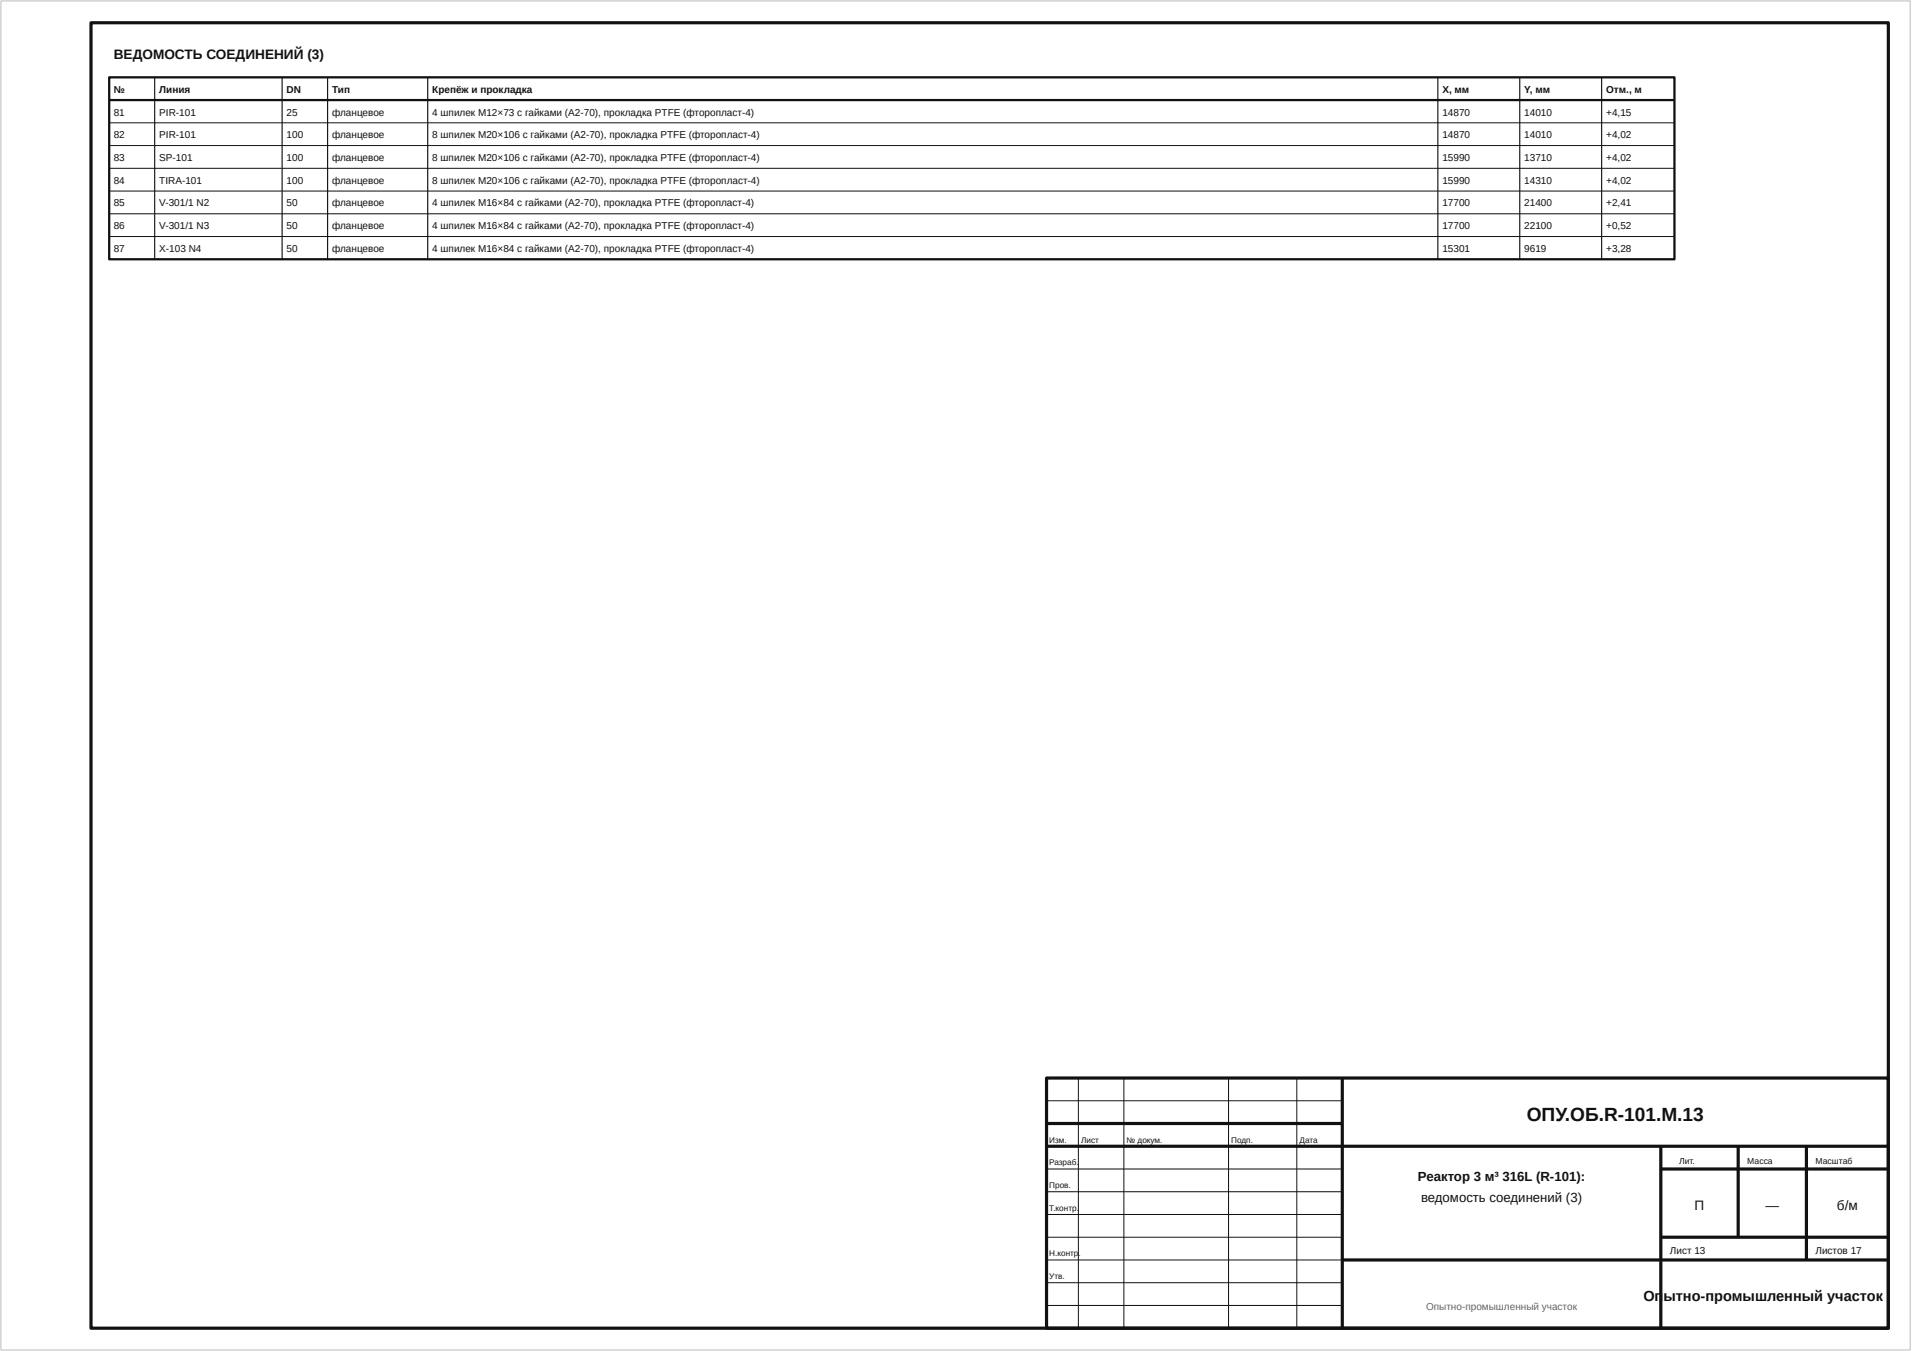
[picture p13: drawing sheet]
<svg xmlns="http://www.w3.org/2000/svg" width="420mm" height="297mm" viewBox="0 0 420 297" stroke-linecap="round" stroke-linejoin="round" font-family="sans-serif">
<defs><g id="words">
<text font-size="4.2" fill="#111" x="335.5" y="246.5">ОПУ.ОБ.R-101.М.13</text>
<g font-size="3.2" fill="#111">
<text x="361.2" y="286">Оп</text>
<text x="365.6" y="286">ытно-промышленный участок</text>
</g>
<g font-size="3" fill="#111">
<text x="25" y="13">ВЕДОМОСТЬ СОЕДИНЕНИЙ (3)</text>
<text x="372.4" y="266">П</text>
<text x="388" y="266">—</text>
<text x="403.7" y="266">б/м</text>
</g>
<g font-size="2.9" fill="#111">
<text x="311.6" y="259.7">Реактор 3 м³</text>
<text x="330.2" y="259.7">316L (R-101):</text>
<text x="312.3" y="264.3">ведомость соединений (3)</text>
</g>
<g font-size="2.2" fill="#111">
<text x="25" y="20.4">№</text>
<text x="35" y="20.4">Линия</text>
<text x="63" y="20.4">DN</text>
<text x="73" y="20.4">Тип</text>
<text x="95" y="20.4">Крепёж и прокладка</text>
<text x="317" y="20.4">X, мм</text>
<text x="335" y="20.4">Y, мм</text>
<text x="353" y="20.4">Отм., м</text>
<text x="25" y="25.4">81</text>
<text x="35" y="25.4">PIR-101</text>
<text x="63" y="25.4">25</text>
<text x="73" y="25.4">фланцевое</text>
<text x="95" y="25.4">4 шпилек M12×73 с гайками (А2-70), прокладка PTFE (фторопласт-4)</text>
<text x="317" y="25.4">14870</text>
<text x="335" y="25.4">14010</text>
<text x="353" y="25.4">+4,15</text>
<text x="25" y="30.4">82</text>
<text x="25" y="35.4">83</text>
<text x="35" y="30.4">PIR-101</text>
<text x="35" y="35.4">SP-101</text>
<text x="63" y="30.4">100</text>
<text x="63" y="35.4">100</text>
<text x="73" y="30.4">фланцевое</text>
<text x="73" y="35.4">фланцевое</text>
<text x="95" y="30.4">8 шпилек M20×106 с гайками (А2-70), прокладка PTFE (фторопласт-4)</text>
<text x="95" y="35.4">8 шпилек M20×106 с гайками (А2-70), прокладка PTFE (фторопласт-4)</text>
<text x="317" y="30.4">14870</text>
<text x="317" y="35.4">15990</text>
<text x="335" y="30.4">14010</text>
<text x="335" y="35.4">13710</text>
<text x="353" y="30.4">+4,02</text>
<text x="353" y="35.4">+4,02</text>
<text x="25" y="40.4">84</text>
<text x="35" y="40.4">TIRA-101</text>
<text x="63" y="40.4">100</text>
<text x="73" y="40.4">фланцевое</text>
<text x="95" y="40.4">8 шпилек M20×106 с гайками (А2-70), прокладка PTFE (фторопласт-4)</text>
<text x="317" y="40.4">15990</text>
<text x="335" y="40.4">14310</text>
<text x="353" y="40.4">+4,02</text>
<text x="25" y="45.4">85</text>
<text x="35" y="45.4">V-301/1 N2</text>
<text x="63" y="45.4">50</text>
<text x="73" y="45.4">фланцевое</text>
<text x="95" y="45.4">4 шпилек M16×84 с гайками (А2-70), прокладка PTFE (фторопласт-4)</text>
<text x="317" y="45.4">17700</text>
<text x="335" y="45.4">21400</text>
<text x="353" y="45.4">+2,41</text>
<text x="25" y="50.4">86</text>
<text x="35" y="50.4">V-301/1 N3</text>
<text x="63" y="50.4">50</text>
<text x="73" y="50.4">фланцевое</text>
<text x="95" y="50.4">4 шпилек M16×84 с гайками (А2-70), прокладка PTFE (фторопласт-4)</text>
<text x="317" y="50.4">17700</text>
<text x="335" y="50.4">22100</text>
<text x="353" y="50.4">+0,52</text>
<text x="25" y="55.4">87</text>
<text x="35" y="55.4">X-103 N4</text>
<text x="63" y="55.4">50</text>
<text x="73" y="55.4">фланцевое</text>
<text x="95" y="55.4">4 шпилек M16×84 с гайками (А2-70), прокладка PTFE (фторопласт-4)</text>
<text x="317" y="55.4">15301</text>
<text x="335" y="55.4">9619</text>
<text x="353" y="55.4">+3,28</text>
<text x="367" y="275.8">Лист 13</text>
<text x="399" y="275.8">Листов 17</text>
</g>
<text font-size="2.2" fill="#666" x="313.4" y="288">Опытно-промышленный участок</text>
<g font-size="1.9" fill="#111">
<text x="369" y="255.8">Лит.</text>
<text x="384" y="255.8">Масса</text>
<text x="399" y="255.8">Масштаб</text>
</g>
<g font-size="1.8" fill="#111">
<text x="230.6" y="251.2">Изм.</text>
<text x="237.6" y="251.2">Лист</text>
<text x="247.6" y="251.2">№ докум.</text>
<text x="270.6" y="251.2">Подп.</text>
<text x="285.6" y="251.2">Дата</text>
<text x="230.6" y="256.2">Разраб.</text>
<text x="230.6" y="261.2">Пров.</text>
<text x="230.6" y="266.2">Т.контр.</text>
<text x="230.6" y="276.2">Н.контр</text>
<text x="230.6" y="281.2">Утв.</text>
<text x="237" y="276.2">.</text>
</g>
</g></defs>
<path d="M20 5h395v287h-395zM230 237h185v55h-185zM295 237v55M230 247h65M230 252h185M365 252v40M365 257h50M382 252v20M397 252v25M295 277h120M365 272h50" fill="none" stroke="#111" stroke-width=".7" stroke-linecap="butt"/>
<path d="M24 17h344v40h-344zM24 22h344" fill="none" stroke="#111" stroke-width=".5"/>
<path d="M.2 .2h419.6v296.6h-419.6z" fill="none" stroke="#bbb" stroke-width=".22"/>
<g fill="none" stroke="#111" stroke-width=".22">
<path d="M24 27h344M24 32h344M24 37h344M24 42h344M24 47h344M24 52h344M237 237v55M247 237v55M270 237v55M285 237v55M230 242h65M230 257h65"/>
<path d="M230 262h65M230 267h65M230 272h65M230 277h65M230 282h65M230 287h65"/>
</g>
<path d="M34 17v40M62 17v40M72 17v40M94 17v40M316 17v40M334 17v40M352 17v40" fill="none" stroke="#111" stroke-width=".25"/>
<use href="#words"/>
</svg>
